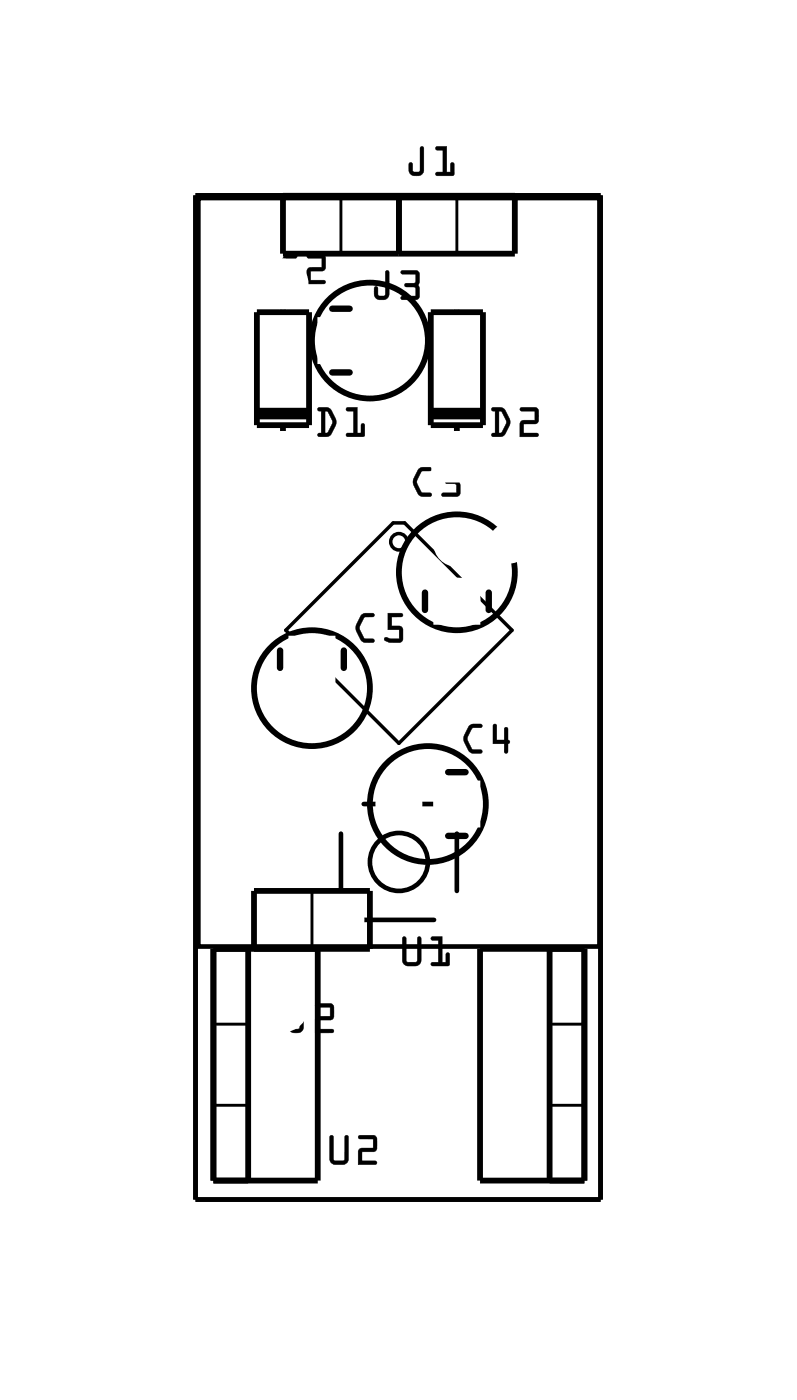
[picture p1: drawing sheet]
<svg xmlns="http://www.w3.org/2000/svg" width="35mm" height="61mm" viewBox="0 0 35 61" stroke-linecap="round" stroke-linejoin="round" font-family="sans-serif">
<g fill="none" stroke="#000" stroke-width=".2">
<path d="M8.6 8.6h17.7v44h-17.7zM8.7 8.7h17.6v32.8h-17.6zM14.9 36.6v2.4M15.9 35.3h3.1M20 36.6v2.5M15.9 40.3h3.1"/>
<circle cx="17.5" cy="37.8" r="1.27"/>
</g>
<g fill="none" stroke="#000" stroke-width=".25">
<path d="M11.3 13.7h2.2v4.9h-2.2zM12.4 13.5v.2M12.4 18.6v.4M12.4 8.6h10.2v2.5h-10.2zM17.5 8.6v2.5M18.9 13.7h2.3v4.9h-2.3zM20 13.5v.2M20 18.6v.4M10.9 41.6v10.2M11.1 41.6v-2.5h5.1v2.5h-6.8v10.2h4.5v-10.2M21 41.6h4.6v10.2h-4.6zM24.1 41.6v10.2"/>
<circle cx="16.2" cy="14.9" r="2.54"/>
<circle cx="13.7" cy="30.2" r="2.54"/>
<circle cx="18.8" cy="35.3" r="2.54"/>
<circle cx="20" cy="25.1" r="2.54"/>
</g>
<path d="M14.9 8.6v2.5M20 8.6v2.5M13.7 39.1v2.5M9.4 44.9h1.5M9.4 48.5h1.5M24.1 44.9h1.5M24.1 48.5h1.5" fill="none" stroke="#000" stroke-width=".13"/>
<path d="M11.3 18.1h2.2M18.9 18.1h2.3" fill="none" stroke="#000" stroke-width=".51"/>
<path d="M14.6 13.5h.7M14.6 16.3h.7M12.3 28.5v.8M15.1 28.5v.8M18.6 26v.7M19.6 36.6h.8M19.6 33.9h.8M21.4 26v.7" fill="none" stroke="#000" stroke-width=".28"/>
<g fill="none" stroke="#000" stroke-width=".15">
<path d="M12.5 27.6l4.7-4.7h.5l4.7 4.7-4.9 5z"/>
<circle cx="17.5" cy="23.8" r=".36"/>
</g>
<g fill="#000">
<path d="M12.5 11.2a.74 .74 0 0 0 .1 1.2h.4l-.1-.1a.4 .4 0 0 1-.5-.4v-.3a.37 .37 0 0 1 .6-.3v-.1zM13.5 11.2v.1h.6v.4l-.6 .1-.1 .7 .9-.1-.1-.1h-.6v-.4h.5a.42 .42 0 0 0 0-.7z"/>
<path d="M12.4 11.3l-.2 .4v.2l.3 .5h.5v-.1h-.4l-.2-.5 .2-.5h.4v-.1h-.4zM12.5 11.2h.5v.1h-.4l-.2 .5 .2 .4 .4 .1v.1v.1l-.5-.1-.3-.4v-.3zM13.5 11.2v.1h.6v.4l-.6 .1-.1 .7 .8-.1h.1l-.1-.1h-.6v-.4l.6-.1v-.6zM13.5 11.2h.7v.6l-.6 .1v.4h.6l.1 .1-.1 .1h-.8l.1-.7 .6-.1v-.4h-.6z"/>
<path d="M13.9 17.9v.1h.2v1a.1 .1 0 0 0-.2 0 .11 .11 0 0 0 .1 .2 .59 .59 0 0 0 .7-.6v-.1a.6 .6 0 0 0-.7-.6zM14.2 18l.2 .1 .2 .4-.2 .5h-.1zM15.2 17.9v.1h.3v1h-.3v.1h.7v-.5h-.1v.4h-.1v-1.1z"/>
<path d="M13.9 17.9l.1 .1h.1v1h-.2l.1 .2h.3l.2-.1 .2-.5v-.2a.58 .58 0 0 0-.7-.5zM13.9 17.9h.5l.3 .4v.4l-.3 .4h-.5v-.1h.2v-1h-.2zM14.2 18l.2 .1 .2 .4-.3 .5h-.1zM14.2 18l.1 1 .3-.5-.2-.4zM15.2 17.9v.1h.3v1h-.3v.1h.7v-.5h-.1v.4h-.2l.1-1.1zM15.2 17.9h.5v1.1h.1v-.4h.2l-.1 .6-.7-.1v-.1h.3v-1h-.3z"/>
<path d="M16.9 11.9v1l-.3 .1-.1-.4a.34 .34 0 0 0 .1 .5 .34 .34 0 0 0 .5-.3l-.1-.9zM17.6 11.9v.1h.6v.4h-.4l-.1 .1 .1 .1h.4v.4h-.6v.1h.7l.1-.1-.1-.5a.48 .48 0 0 0-.1-.6z"/>
<path d="M16.9 11.9v1.1h-.3l-.1-.4h-.1v.3l.2 .2h.4l.1-.2-.1-1zM16.9 11.9h.2v1a.37 .37 0 0 1-.6 .2 .37 .37 0 0 1-.1-.5h.1l.1 .4 .3-.1zM17.6 11.9v.1h.6v.4l-.5 .1 .1 .1h.4v.4h-.6v.1h.7l.1-.1-.1-1.1zM17.6 11.9h.7l.1 1.1-.1 .1h-.7v-.1h.6v-.4h-.4l-.1-.1 .1-.1h.4v-.4h-.6z"/>
<path d="M18.4 6.4v1.1h-.3l-.1-.4a.34 .34 0 0 0 .1 .6 .34 .34 0 0 0 .5-.4v-.8zM19.1 6.4v.2h.3v.9h-.3v.2h.8v-.6l-.2 .1v.3h-.1v-1.1z"/>
<path d="M18.4 6.4v1.1h-.3v-.3h-.2v.3l.2 .2 .4-.1 .1-.1v-1zM18.4 6.4l.2 .1v1a.37 .37 0 0 1-.5 .2 .37 .37 0 0 1-.2-.5l.2-.1v.4h.3zM19.1 6.5v.1h.3v1l-.3-.1v.2h.8v-.6l-.2 .1v.4h-.1v-1.2zM19.1 6.4h.5v1.1h.1v-.3l.2-.1v.6h-.8v-.2h.3v-.9h-.3z"/>
<path d="M21.6 17.9v.1h.1v1a.1 .1 0 0 0-.1 0 .1 .1 0 0 0 0 .2 .59 .59 0 0 0 .8-.6v-.1a.6 .6 0 0 0-.8-.6zM21.9 18l.1 .1 .2 .4-.2 .5h-.1zM22.8 17.9v.1h.6v.4l-.6 .1v.7l.8-.1-.1-.1h-.6v-.4h.6a.42 .42 0 0 0-.1-.7z"/>
<path d="M21.5 17.9l.1 .1h.1v1h-.1v.2h.4l.1-.1 .2-.5v-.2a.58 .58 0 0 0-.7-.5zM21.6 17.9h.5l.2 .4v.4l-.3 .4h-.5v-.1h.2v-1h-.1zM21.9 18l.1 .1 .2 .4-.3 .5zM21.9 18v1l.3-.5-.2-.4zM22.8 17.9l.1 .1h.5v.4l-.6 .1v.7h.7l.1-.1-.1-.1h-.6v-.4l.7-.1v-.6zM22.8 17.9h.8v.6l-.7 .1v.4h.6l.1 .1-.1 .1h-.7v-.7l.6-.1v-.4h-.6z"/>
<path d="M15.9 26.9a.74 .74 0 0 0 .1 1.3h.3l.1-.1-.1-.1a.4 .4 0 0 1-.5-.4v-.2a.37 .37 0 0 1 .6-.4l-.1-.1zM17 26.9v.7h.5v.4h-.4a.13 .13 0 0 0-.2-.1 .13 .13 0 0 0 0 .2l.2 .1a.4 .4 0 0 0 .6-.4 .4 .4 0 0 0-.5-.4v-.3h.4l.1-.1-.1-.1z"/>
<path d="M15.8 27l-.2 .4v.3l.3 .4 .4 .1 .1-.2h-.5l-.2-.5 .3-.4 .4-.1v-.1h-.4zM15.9 26.9h.5v.2h-.4l-.2 .4 .2 .5h.4v.1l-.1 .1-.4-.1-.3-.4v-.3zM17 26.9v.7h.5v.4l-.6-.1-.1 .2 .3 .1h.4l.2-.2v-.4l-.2-.1h-.3v-.5l.4 .1v-.2zM17 26.9h.6l.1 .1-.1 .1h-.4v.3a.38 .38 0 0 1 .5 .2v.4l-.1 .2h-.5l-.3-.1 .1-.2 .6 .1v-.4h-.5z"/>
<path d="M18.4 20.5a.74 .74 0 0 0 .1 1.3h.4v-.1l-.1-.1a.4 .4 0 0 1-.5-.4v-.2a.37 .37 0 0 1 .6-.4v-.1zM19.4 20.5v.1l.6 .1v.3h-.4l-.1 .1 .1 .1h.4v.4h-.6v.1l.7 .1 .1-.2-.1-.5a.48 .48 0 0 0-.1-.6z"/>
<path d="M18.3 20.6l-.2 .4v.3l.3 .4 .5 .1v-.2h-.4l-.2-.5 .2-.4 .4-.1v-.1h-.4zM18.4 20.5h.5v.2h-.4l-.2 .4 .2 .5h.4v.1v.1l-.5-.1-.3-.4v-.3zM19.4 20.5v.1h.6v.4l-.5 .1 .1 .1h.4v.4h-.6v.1h.7l.1-.1-.1-1.1zM19.4 20.5h.7l.1 1.1-.1 .2-.7-.1v-.1h.6v-.3l-.4-.1-.1-.1 .1-.1h.4v-.3h-.6z"/>
<path d="M20.6 31.8a.74 .74 0 0 0 .1 1.2h.4v-.1a.4 .4 0 0 1-.6-.4v-.3a.37 .37 0 0 1 .6-.3v-.2zM21.6 31.8v.8h.5v.4h.1l.1-.5v-.1v-.5h-.2v.5h-.3v-.6z"/>
<path d="M20.5 31.9l-.2 .4 .1 .2 .2 .5h.5v-.1l-.4-.1-.2-.4 .2-.5h.4v-.1l-.4-.1zM20.6 31.8h.5v.1h-.4l-.2 .5 .2 .4 .4 .1v.1h-.5l-.3-.5v-.3zM21.6 31.8v.8h.5v.4h.1l.1-.4v-.1v-.6h-.2v.6h-.3v-.7zM21.6 31.8h.2v.6h.3v-.5h.1h.1v.5l.1 .1-.1 .1-.1 .4h-.1v-.4h-.5z"/>
<path d="M13.2 44l-.1 1.1h-.3l-.1-.4a.34 .34 0 0 0 .2 .6 .34 .34 0 0 0 .4-.4v-.8zM13.8 44l.1 .2h.6v.4h-.6l-.1 .7h.8v-.2h-.6v-.4h.5a.42 .42 0 0 0 0-.7z"/>
<path d="M13.2 44l-.1 1.1h-.3v-.3h-.2v.3l.3 .2 .3-.1 .1-.1v-1zM13.2 44l.1 .1v1a.37 .37 0 0 1-.5 .2 .37 .37 0 0 1-.2-.6h.2l.1 .4h.2zM13.8 44l.1 .2h.6v.4h-.6l-.1 .7h.8v-.1v-.1h-.6v-.4h.6v-.6zM13.8 44h.8v.7h-.6v.4h.6v.1v.1h-.8l.1-.7h.6v-.4h-.6z"/>
<path d="M14.5 49.8l-.1 .9a.31 .31 0 0 0 .1 .3 .31 .31 0 0 0 .4 .1 .31 .31 0 0 0 .3-.1 .31 .31 0 0 0 .1-.3v-.9h-.1h-.1v1l-.5 .1v-1.1zM15.7 49.8l.1 .1h.6v.4l-.7 .1v.7l.8-.1v-.1h-.6v-.4h.5a.42 .42 0 0 0-.1-.7z"/>
<path d="M14.5 49.8v1.2l.2 .1 .5-.1 .1-.2-.1-1h-.1v1l-.1 .1-.4-.1v-1zM14.5 49.8h.1l.1 1.1 .4-.1v-1h.2v1l-.1 .2-.5 .1-.2-.1zM15.7 49.8l.1 .1h.6v.4l-.6 .1-.1 .7h.8v-.1l-.1-.1h-.5v-.4h.6v-.7zM15.7 49.8h.8v.7h-.6v.4h.6v.1v.1h-.8v-.7l.7-.1v-.4h-.6z"/>
<path d="M17.7 41.1l-.1 .9a.31 .31 0 0 0 .1 .3 .31 .31 0 0 0 .3 .1 .31 .31 0 0 0 .4-.1 .31 .31 0 0 0 .1-.3v-.9h-.1h-.1v1l-.5 .1v-1.1zM18.9 41.1v.1h.3v1h-.3v.1h.8v-.5h-.2v.4h-.1v-1.1z"/>
<path d="M17.6 41.1l.1 1.1 .2 .2 .4-.1 .2-.2-.1-1h-.1v1l-.1 .1-.4-.1v-1zM17.7 41.1h.1v1.1l.5-.1v-1h.1l.1 1-.1 .2-.5 .1-.2-.2zM18.9 41.1v.1h.3v1h-.3v.1h.8v-.5h-.2v.4h-.1v-1.1zM18.9 41.1h.5v1.1h.1v-.4h.2v.6l-.8-.1v-.1h.3v-1h-.3z"/>
</g>
<path d="M21.8 43.4h1.5v1.5h-1.5z" fill="#fff"/>
<path d="M21.8 43.4h1.5v1.5h-1.5z" fill="none" stroke="#fff" stroke-width=".66" stroke-linecap="butt"/>
<circle cx="22.6" cy="44.1" r=".79" fill="#fff"/>
<circle cx="22.6" cy="44.1" r=".79" fill="none" stroke="#fff" stroke-width=".66" stroke-linecap="butt"/>
<circle cx="22.6" cy="46.7" r=".79" fill="#fff"/>
<circle cx="22.6" cy="46.7" r=".79" fill="none" stroke="#fff" stroke-width=".66" stroke-linecap="butt"/>
<circle cx="22.6" cy="49.2" r=".79" fill="#fff"/>
<circle cx="22.6" cy="49.2" r=".79" fill="none" stroke="#fff" stroke-width=".66" stroke-linecap="butt"/>
<path d="M11.6 48.4h1.6v1.6h-1.6z" fill="#fff"/>
<path d="M11.6 48.4h1.6v1.6h-1.6z" fill="none" stroke="#fff" stroke-width=".66" stroke-linecap="butt"/>
<circle cx="12.4" cy="49.2" r=".79" fill="#fff"/>
<circle cx="12.4" cy="49.2" r=".79" fill="none" stroke="#fff" stroke-width=".66" stroke-linecap="butt"/>
<circle cx="12.4" cy="46.7" r=".79" fill="#fff"/>
<circle cx="12.4" cy="46.7" r=".79" fill="none" stroke="#fff" stroke-width=".66" stroke-linecap="butt"/>
<circle cx="12.4" cy="44.1" r=".79" fill="#fff"/>
<circle cx="12.4" cy="44.1" r=".79" fill="none" stroke="#fff" stroke-width=".66" stroke-linecap="butt"/>
<circle cx="12.4" cy="40.3" r=".7" fill="#fff"/>
<circle cx="12.4" cy="40.3" r=".7" fill="none" stroke="#fff" stroke-width=".66" stroke-linecap="butt"/>
<circle cx="14.9" cy="40.3" r=".7" fill="#fff"/>
<circle cx="14.9" cy="40.3" r=".7" fill="none" stroke="#fff" stroke-width=".66" stroke-linecap="butt"/>
<circle cx="13.7" cy="9.9" r=".7" fill="#fff"/>
<circle cx="13.7" cy="9.9" r=".7" fill="none" stroke="#fff" stroke-width=".66" stroke-linecap="butt"/>
<circle cx="16.2" cy="9.9" r=".7" fill="#fff"/>
<circle cx="16.2" cy="9.9" r=".7" fill="none" stroke="#fff" stroke-width=".66" stroke-linecap="butt"/>
<path d="M11.6 19.3h1.6v1.5h-1.6z" fill="#fff"/>
<path d="M11.6 19.3h1.6v1.5h-1.6z" fill="none" stroke="#fff" stroke-width=".66" stroke-linecap="butt"/>
<circle cx="12.4" cy="20" r=".79" fill="#fff"/>
<circle cx="12.4" cy="20" r=".79" fill="none" stroke="#fff" stroke-width=".66" stroke-linecap="butt"/>
<circle cx="12.4" cy="12.4" r=".79" fill="#fff"/>
<circle cx="12.4" cy="12.4" r=".79" fill="none" stroke="#fff" stroke-width=".66" stroke-linecap="butt"/>
<circle cx="21.3" cy="9.9" r=".7" fill="#fff"/>
<circle cx="21.3" cy="9.9" r=".7" fill="none" stroke="#fff" stroke-width=".66" stroke-linecap="butt"/>
<circle cx="18.7" cy="9.9" r=".7" fill="#fff"/>
<circle cx="18.7" cy="9.9" r=".7" fill="none" stroke="#fff" stroke-width=".66" stroke-linecap="butt"/>
<path d="M14.2 14.2h1.4v1.4h-1.4z" fill="#fff"/>
<path d="M14.2 14.2h1.4v1.4h-1.4z" fill="none" stroke="#fff" stroke-width=".66" stroke-linecap="butt"/>
<circle cx="14.9" cy="14.9" r=".7" fill="#fff"/>
<circle cx="14.9" cy="14.9" r=".7" fill="none" stroke="#fff" stroke-width=".66" stroke-linecap="butt"/>
<circle cx="17.5" cy="14.9" r=".7" fill="#fff"/>
<circle cx="17.5" cy="14.9" r=".7" fill="none" stroke="#fff" stroke-width=".66" stroke-linecap="butt"/>
<path d="M19.3 34.6h1.4v1.4h-1.4z" fill="#fff"/>
<path d="M19.3 34.6h1.4v1.4h-1.4z" fill="none" stroke="#fff" stroke-width=".66" stroke-linecap="butt"/>
<circle cx="20" cy="35.3" r=".7" fill="#fff"/>
<circle cx="20" cy="35.3" r=".7" fill="none" stroke="#fff" stroke-width=".66" stroke-linecap="butt"/>
<circle cx="17.5" cy="35.3" r=".7" fill="#fff"/>
<circle cx="17.5" cy="35.3" r=".7" fill="none" stroke="#fff" stroke-width=".66" stroke-linecap="butt"/>
<path d="M19.3 25.7h1.4v1.4h-1.4z" fill="#fff"/>
<path d="M19.3 25.7h1.4v1.4h-1.4z" fill="none" stroke="#fff" stroke-width=".66" stroke-linecap="butt"/>
<circle cx="20" cy="26.4" r=".7" fill="#fff"/>
<circle cx="20" cy="26.4" r=".7" fill="none" stroke="#fff" stroke-width=".66" stroke-linecap="butt"/>
<circle cx="20" cy="23.8" r=".7" fill="#fff"/>
<circle cx="20" cy="23.8" r=".7" fill="none" stroke="#fff" stroke-width=".66" stroke-linecap="butt"/>
<path d="M19.2 19.3h1.6v1.5h-1.6z" fill="#fff"/>
<path d="M19.2 19.3h1.6v1.5h-1.6z" fill="none" stroke="#fff" stroke-width=".66" stroke-linecap="butt"/>
<circle cx="20" cy="20" r=".79" fill="#fff"/>
<circle cx="20" cy="20" r=".79" fill="none" stroke="#fff" stroke-width=".66" stroke-linecap="butt"/>
<circle cx="20" cy="12.4" r=".79" fill="#fff"/>
<circle cx="20" cy="12.4" r=".79" fill="none" stroke="#fff" stroke-width=".66" stroke-linecap="butt"/>
<path d="M13 28.2h1.4v1.4h-1.4z" fill="#fff"/>
<path d="M13 28.2h1.4v1.4h-1.4z" fill="none" stroke="#fff" stroke-width=".66" stroke-linecap="butt"/>
<circle cx="13.7" cy="28.9" r=".7" fill="#fff"/>
<circle cx="13.7" cy="28.9" r=".7" fill="none" stroke="#fff" stroke-width=".66" stroke-linecap="butt"/>
<circle cx="13.7" cy="31.4" r=".7" fill="#fff"/>
<circle cx="13.7" cy="31.4" r=".7" fill="none" stroke="#fff" stroke-width=".66" stroke-linecap="butt"/>
<circle cx="23.8" cy="9.9" r=".66" fill="#fff"/>
<circle cx="23.8" cy="9.9" r=".66" fill="none" stroke="#fff" stroke-width=".46"/>
<circle cx="21.3" cy="9.9" r=".66" fill="#fff"/>
<circle cx="21.3" cy="9.9" r=".66" fill="none" stroke="#fff" stroke-width=".46"/>
<circle cx="18.7" cy="9.9" r=".66" fill="#fff"/>
<circle cx="18.7" cy="9.9" r=".66" fill="none" stroke="#fff" stroke-width=".46"/>
<circle cx="16.2" cy="9.9" r=".66" fill="#fff"/>
<circle cx="16.2" cy="9.9" r=".66" fill="none" stroke="#fff" stroke-width=".46"/>
<circle cx="13.7" cy="9.9" r=".66" fill="#fff"/>
<circle cx="13.7" cy="9.9" r=".66" fill="none" stroke="#fff" stroke-width=".46"/>
<circle cx="11.1" cy="9.9" r=".66" fill="#fff"/>
<circle cx="11.1" cy="9.9" r=".66" fill="none" stroke="#fff" stroke-width=".46"/>
<circle cx="22.3" cy="23.8" r=".66" fill="#fff"/>
<circle cx="22.3" cy="23.8" r=".66" fill="none" stroke="#fff" stroke-width=".46"/>
<circle cx="22.3" cy="21.3" r=".66" fill="#fff"/>
<circle cx="22.3" cy="21.3" r=".66" fill="none" stroke="#fff" stroke-width=".46"/>
<circle cx="25.1" cy="12.4" r=".66" fill="#fff"/>
<circle cx="25.1" cy="12.4" r=".66" fill="none" stroke="#fff" stroke-width=".46"/>
<circle cx="25.1" cy="14.9" r=".66" fill="#fff"/>
<circle cx="25.1" cy="14.9" r=".66" fill="none" stroke="#fff" stroke-width=".46"/>
<circle cx="25.1" cy="17.5" r=".66" fill="#fff"/>
<circle cx="25.1" cy="17.5" r=".66" fill="none" stroke="#fff" stroke-width=".46"/>
<circle cx="25.1" cy="20" r=".66" fill="#fff"/>
<circle cx="25.1" cy="20" r=".66" fill="none" stroke="#fff" stroke-width=".46"/>
<circle cx="25.1" cy="22.6" r=".66" fill="#fff"/>
<circle cx="25.1" cy="22.6" r=".66" fill="none" stroke="#fff" stroke-width=".46"/>
<circle cx="25.1" cy="25.1" r=".66" fill="#fff"/>
<circle cx="25.1" cy="25.1" r=".66" fill="none" stroke="#fff" stroke-width=".46"/>
<circle cx="25.1" cy="27.6" r=".66" fill="#fff"/>
<circle cx="25.1" cy="27.6" r=".66" fill="none" stroke="#fff" stroke-width=".46"/>
<circle cx="25.1" cy="30.2" r=".66" fill="#fff"/>
<circle cx="25.1" cy="30.2" r=".66" fill="none" stroke="#fff" stroke-width=".46"/>
<circle cx="25.1" cy="32.7" r=".66" fill="#fff"/>
<circle cx="25.1" cy="32.7" r=".66" fill="none" stroke="#fff" stroke-width=".46"/>
<circle cx="25.1" cy="35.3" r=".66" fill="#fff"/>
<circle cx="25.1" cy="35.3" r=".66" fill="none" stroke="#fff" stroke-width=".46"/>
<circle cx="25.1" cy="37.8" r=".66" fill="#fff"/>
<circle cx="25.1" cy="37.8" r=".66" fill="none" stroke="#fff" stroke-width=".46"/>
<circle cx="25.1" cy="40.3" r=".66" fill="#fff"/>
<circle cx="25.1" cy="40.3" r=".66" fill="none" stroke="#fff" stroke-width=".46"/>
<circle cx="9.9" cy="40.3" r=".66" fill="#fff"/>
<circle cx="9.9" cy="40.3" r=".66" fill="none" stroke="#fff" stroke-width=".46"/>
<circle cx="9.9" cy="37.8" r=".66" fill="#fff"/>
<circle cx="9.9" cy="37.8" r=".66" fill="none" stroke="#fff" stroke-width=".46"/>
<circle cx="9.9" cy="35.3" r=".66" fill="#fff"/>
<circle cx="9.9" cy="35.3" r=".66" fill="none" stroke="#fff" stroke-width=".46"/>
<circle cx="9.9" cy="32.7" r=".66" fill="#fff"/>
<circle cx="9.9" cy="32.7" r=".66" fill="none" stroke="#fff" stroke-width=".46"/>
<circle cx="9.9" cy="30.2" r=".66" fill="#fff"/>
<circle cx="9.9" cy="30.2" r=".66" fill="none" stroke="#fff" stroke-width=".46"/>
<circle cx="9.9" cy="27.6" r=".66" fill="#fff"/>
<circle cx="9.9" cy="27.6" r=".66" fill="none" stroke="#fff" stroke-width=".46"/>
<circle cx="9.9" cy="25.1" r=".66" fill="#fff"/>
<circle cx="9.9" cy="25.1" r=".66" fill="none" stroke="#fff" stroke-width=".46"/>
<circle cx="9.9" cy="22.6" r=".66" fill="#fff"/>
<circle cx="9.9" cy="22.6" r=".66" fill="none" stroke="#fff" stroke-width=".46"/>
<circle cx="9.9" cy="20" r=".66" fill="#fff"/>
<circle cx="9.9" cy="20" r=".66" fill="none" stroke="#fff" stroke-width=".46"/>
<circle cx="9.9" cy="17.5" r=".66" fill="#fff"/>
<circle cx="9.9" cy="17.5" r=".66" fill="none" stroke="#fff" stroke-width=".46"/>
<circle cx="9.9" cy="14.9" r=".66" fill="#fff"/>
<circle cx="9.9" cy="14.9" r=".66" fill="none" stroke="#fff" stroke-width=".46"/>
<circle cx="9.9" cy="12.4" r=".66" fill="#fff"/>
<circle cx="9.9" cy="12.4" r=".66" fill="none" stroke="#fff" stroke-width=".46"/>
</svg>
